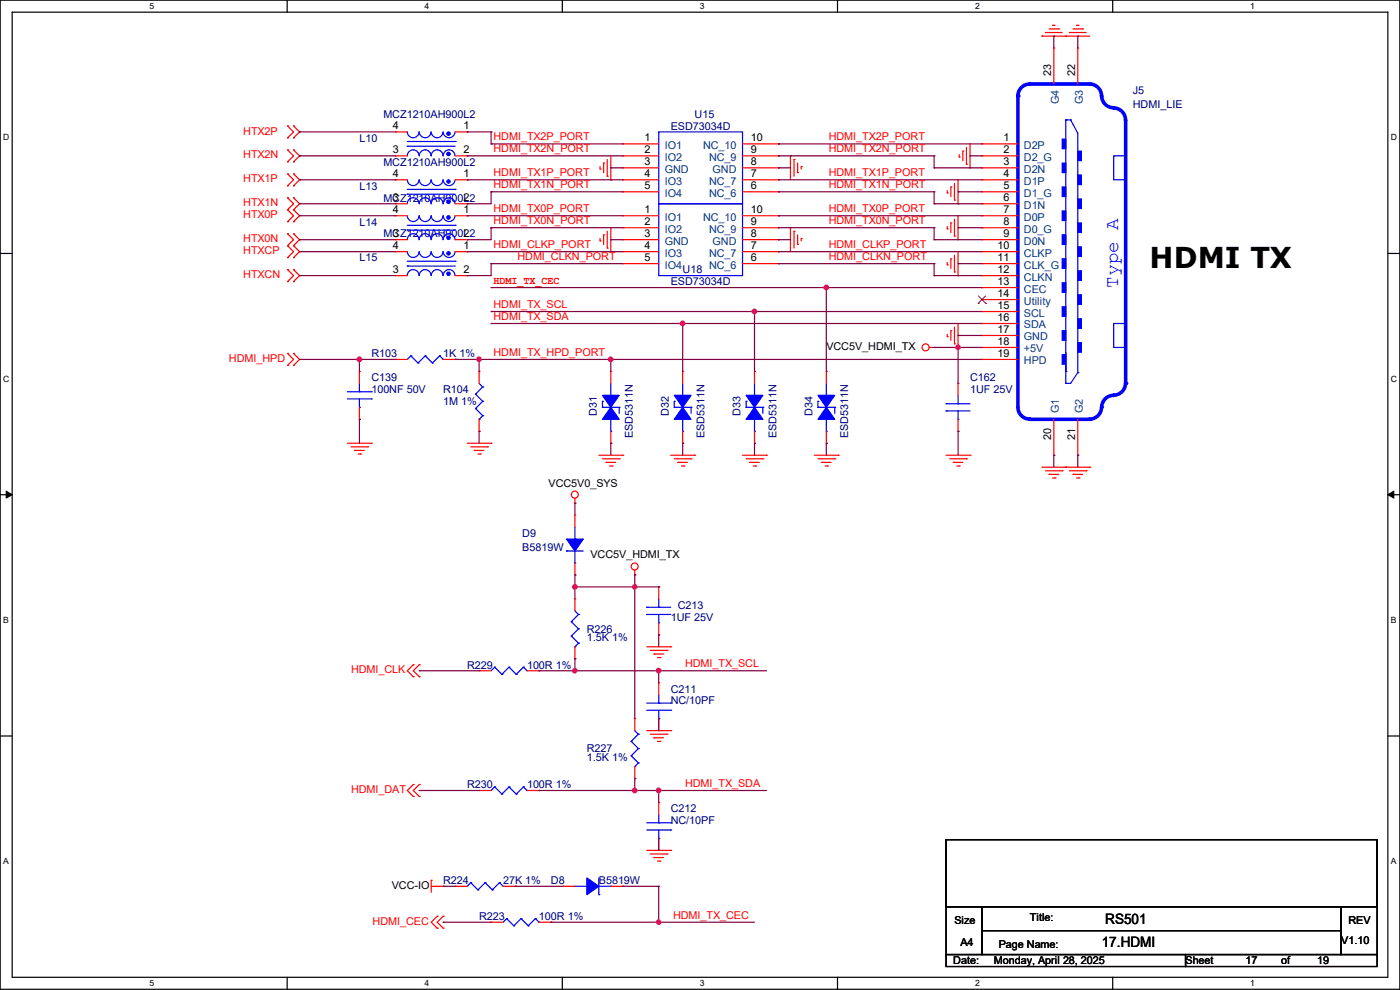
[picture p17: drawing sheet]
<svg xmlns="http://www.w3.org/2000/svg" width="297mm" height="210mm" viewBox="0 0 297 210" stroke-linecap="round" stroke-linejoin="round" font-family="sans-serif">
<defs><g id="words">
<text font-size="6.1" x="243.9" y="56.9">HDMI TX</text>
<text font-size="4.1" fill="#00f" x="237.2" y="61" transform="rotate(-90 237.2 61)">Type A</text>
<g font-size="3">
<text x="234.5" y="196.1">RS501</text>
<text x="233.7" y="200.9">17.HDMI</text>
</g>
<g font-size="2.3">
<text x="223" y="16" transform="rotate(-90 223 16)">23</text>
<text x="228.1" y="16" transform="rotate(-90 228.1 16)">22</text>
<text x="83.4" y="27.4">4</text>
<text x="98.3" y="27.4">1</text>
<text x="136.7" y="30">1</text>
<text x="159.3" y="30">10</text>
<text x="212.9" y="30">1</text>
<text x="83.4" y="32.5">3</text>
<text x="98.3" y="32.5">2</text>
<text x="136.7" y="32.5">2</text>
<text x="136.7" y="35.1">3</text>
<text x="159.3" y="32.5">9</text>
<text x="159.3" y="35.1">8</text>
<text x="212.9" y="32.5">2</text>
<text x="212.9" y="35.1">3</text>
<text x="83.4" y="37.6">4</text>
<text x="98.3" y="37.6">1</text>
<text x="136.7" y="37.6">4</text>
<text x="136.7" y="40.1">5</text>
<text x="159.3" y="37.6">7</text>
<text x="159.3" y="40.1">6</text>
<text x="212.9" y="37.6">4</text>
<text x="212.9" y="40.1">5</text>
<text x="83.4" y="45.2">4</text>
<text x="83.4" y="42.7">3</text>
<text x="98.3" y="45.2">1</text>
<text x="136.7" y="45.2">1</text>
<text x="136.7" y="47.8">2</text>
<text x="159.3" y="45.2">10</text>
<text x="159.3" y="47.8">9</text>
<text x="212.9" y="42.7">6</text>
<text x="212.9" y="45.2">7</text>
<text x="212.9" y="47.8">8</text>
<text x="83.4" y="52.8">4</text>
<text x="83.4" y="50.3">3</text>
<text x="98.3" y="52.8">1</text>
<text x="136.7" y="52.8">4</text>
<text x="136.7" y="50.3">3</text>
<text x="159.3" y="52.8">7</text>
<text x="159.3" y="50.3">8</text>
<text x="211.6" y="52.8">10</text>
<text x="212.9" y="50.3">9</text>
<text x="83.4" y="57.9">3</text>
<text x="98.3" y="57.9">2</text>
<text x="136.7" y="55.4">5</text>
<text x="159.3" y="55.4">6</text>
<text x="211.6" y="55.4">11</text>
<text x="211.6" y="57.9">12</text>
<text x="211.6" y="60.5">13</text>
<text x="211.6" y="63">14</text>
<text x="211.6" y="65.5">15</text>
<text x="211.6" y="68.1">16</text>
<text x="211.6" y="70.6">17</text>
<text x="175.3" y="74.3">VCC5V_HDMI_TX</text>
<text x="211.6" y="73.2">18</text>
<text x="211.6" y="75.7">19</text>
<text x="223" y="93.3" transform="rotate(-90 223 93.3)">20</text>
<text x="228.1" y="93.3" transform="rotate(-90 228.1 93.3)">21</text>
<text x="116.4" y="103.2">VCC5V0_SYS</text>
<text x="125.3" y="118.4">VCC5V_HDMI_TX</text>
<text x="83.1" y="188.6">VCC-IO</text>
<text x="202.5" y="195.9">Size</text>
<text x="218.5" y="195.4">Title:</text>
<text x="286" y="195.9">REV</text>
<text x="203.8" y="200.7">A4</text>
<text x="211.9" y="201">Page Name:</text>
<text x="284.5" y="200.2">V1.10</text>
<text x="202.2" y="204.6">Date:</text>
<text x="210.9" y="204.6">Monday, April 28, 2025</text>
<text x="251.5" y="204.6">Sheet</text>
<text x="264.2" y="204.6">17</text>
<text x="271.8" y="204.6">of</text>
<text x="279.4" y="204.6">19</text>
</g>
<g font-size="2.3" fill="#004080">
<text x="224.6" y="22.1" transform="rotate(-90 224.6 22.1)">G4</text>
<text x="229.7" y="22.1" transform="rotate(-90 229.7 22.1)">G3</text>
<text x="141" y="31.6">IO1</text>
<text x="141" y="34.1">IO2</text>
<text x="149.1" y="31.6">NC_10</text>
<text x="150.4" y="34.1">NC_9</text>
<text x="217.2" y="31.6">D2P</text>
<text x="217.2" y="34.1">D2_G</text>
<text x="141" y="39.2">IO3</text>
<text x="141" y="41.7">IO4</text>
<text x="141" y="36.7">GND</text>
<text x="150.4" y="39.2">NC_7</text>
<text x="150.4" y="41.7">NC_6</text>
<text x="151.2" y="36.7">GND</text>
<text x="217.2" y="36.7">D2N</text>
<text x="217.2" y="39.2">D1P</text>
<text x="217.2" y="41.7">D1_G</text>
<text x="141" y="46.8">IO1</text>
<text x="149.1" y="46.8">NC_10</text>
<text x="217.2" y="44.3">D1N</text>
<text x="217.2" y="46.8">D0P</text>
<text x="141" y="49.4">IO2</text>
<text x="141" y="51.9">GND</text>
<text x="150.4" y="49.4">NC_9</text>
<text x="151.2" y="51.9">GND</text>
<text x="217.2" y="49.4">D0_G</text>
<text x="217.2" y="51.9">D0N</text>
<text x="141" y="54.4">IO3</text>
<text x="141" y="57">IO4</text>
<text x="150.4" y="54.4">NC_7</text>
<text x="150.4" y="57">NC_6</text>
<text x="217.2" y="54.4">CLKP</text>
<text x="217.2" y="57">CLK_G</text>
<text x="217.2" y="59.5">CLKN</text>
<text x="217.2" y="62.1">CEC</text>
<text x="217.2" y="64.6">Utility</text>
<text x="217.2" y="67.1">SCL</text>
<text x="217.2" y="69.7">SDA</text>
<text x="217.2" y="72.2">GND</text>
<text x="217.2" y="74.8">+5V</text>
<text x="217.2" y="77.3">HPD</text>
<text x="224.6" y="87.7" transform="rotate(-90 224.6 87.7)">G1</text>
<text x="229.7" y="87.7" transform="rotate(-90 229.7 87.7)">G2</text>
</g>
<g font-size="2.3" fill="#000080">
<text x="240.3" y="19.9">J5</text>
<text x="240.3" y="22.9">HDMI_LIE</text>
<text x="81.3" y="25">MCZ1210AH900L2</text>
<text x="142.3" y="27.5">ESD73034D</text>
<text x="147.4" y="25">U15</text>
<text x="76.2" y="30.1">L10</text>
<text x="81.3" y="35.1">MCZ1210AH900L2</text>
<text x="76.2" y="40.2">L13</text>
<text x="76.2" y="47.8">L14</text>
<text x="81.3" y="42.8">MCZ1210AH90022</text>
<text x="98.3" y="42.8">L</text>
<text x="81.3" y="50.4">MCZ1210AH90022</text>
<text x="98.3" y="50.4">L</text>
<text x="76.2" y="55.5">L15</text>
<text x="144.8" y="58">U18</text>
<text x="142.3" y="60.5">ESD73034D</text>
<text x="78.8" y="75.8">R103</text>
<text x="94" y="75.8">1K 1%</text>
<text x="78.8" y="80.9">C139</text>
<text x="78.8" y="83.4">100NF 50V</text>
<text x="94" y="83.4">R104</text>
<text x="205.8" y="80.9">C162</text>
<text x="205.8" y="83.4">1UF 25V</text>
<text x="94" y="85.9">1M 1%</text>
<text x="126.6" y="88.2" transform="rotate(-90 126.6 88.2)">D31</text>
<text x="141.9" y="88.2" transform="rotate(-90 141.9 88.2)">D32</text>
<text x="157.1" y="88.2" transform="rotate(-90 157.1 88.2)">D33</text>
<text x="172.3" y="88.2" transform="rotate(-90 172.3 88.2)">D34</text>
<text x="134.2" y="93" transform="rotate(-90 134.2 93)">ESD5311N</text>
<text x="149.5" y="93" transform="rotate(-90 149.5 93)">ESD5311N</text>
<text x="164.7" y="93" transform="rotate(-90 164.7 93)">ESD5311N</text>
<text x="180" y="93" transform="rotate(-90 180 93)">ESD5311N</text>
<text x="110.8" y="113.9">D9</text>
<text x="110.8" y="116.9">B5819W</text>
<text x="142.3" y="131.7">1UF 25V</text>
<text x="143.8" y="129.1">C213</text>
<text x="124.5" y="134.2">R226</text>
<text x="124.5" y="136">1.5K 1%</text>
<text x="99.1" y="141.8">R229</text>
<text x="111.8" y="141.8">100R 1%</text>
<text x="142.3" y="146.9">C211</text>
<text x="142.3" y="149.4">NC/10PF</text>
<text x="124.5" y="159.6">R227</text>
<text x="124.5" y="161.4">1.5K 1%</text>
<text x="99.1" y="167.2">R230</text>
<text x="111.8" y="167.2">100R 1%</text>
<text x="142.3" y="172.3">C212</text>
<text x="142.3" y="174.8">NC/10PF</text>
<text x="94" y="187.5">R224</text>
<text x="106.7" y="187.5">27K 1%</text>
<text x="116.9" y="187.5">D8</text>
<text x="127" y="187.5">B5819W</text>
<text x="101.6" y="195.2">R223</text>
<text x="114.3" y="195.2">100R 1%</text>
</g>
<g font-size="2.3" fill="#f00">
<text x="51.6" y="28.5">HTX2P</text>
<text x="104.7" y="29.8">HDMI_TX2P_PORT</text>
<text x="175.8" y="29.8">HDMI_TX2P_PORT</text>
<text x="51.6" y="33.6">HTX2N</text>
<text x="104.7" y="32.3">HDMI_TX2N_PORT</text>
<text x="175.8" y="32.3">HDMI_TX2N_PORT</text>
<text x="51.6" y="38.7">HTX1P</text>
<text x="104.7" y="37.4">HDMI_TX1P_PORT</text>
<text x="104.7" y="40">HDMI_TX1N_PORT</text>
<text x="175.8" y="37.4">HDMI_TX1P_PORT</text>
<text x="175.8" y="40">HDMI_TX1N_PORT</text>
<text x="51.6" y="43.8">HTX1N</text>
<text x="51.6" y="46.3">HTX0P</text>
<text x="104.7" y="45">HDMI_TX0P_PORT</text>
<text x="104.7" y="47.6">HDMI_TX0N_PORT</text>
<text x="175.8" y="45">HDMI_TX0P_PORT</text>
<text x="175.8" y="47.6">HDMI_TX0N_PORT</text>
<text x="51.6" y="51.4">HTX0N</text>
<text x="51.6" y="53.9">HTXCP</text>
<text x="104.7" y="52.7">HDMI_CLKP_PORT</text>
<text x="175.8" y="52.7">HDMI_CLKP_PORT</text>
<text x="51.6" y="59">HTXCN</text>
<text x="109.8" y="55.2">HDMI_CLKN_PORT</text>
<text x="175.8" y="55.2">HDMI_CLKN_PORT</text>
<text x="104.7" y="60.3">HDMI_TX_CEC</text>
<text x="104.7" y="65.4">HDMI_TX_SCL</text>
<text x="104.7" y="67.9">HDMI_TX_SDA</text>
<text x="48.6" y="76.8">HDMI_HPD</text>
<text x="104.7" y="75.5">HDMI_TX_HPD_PORT</text>
<text x="74.5" y="142.8">HDMI_CLK</text>
<text x="145.3" y="141.6">HDMI_TX_SCL</text>
<text x="145.3" y="167">HDMI_TX_SDA</text>
<text x="74.5" y="168.2">HDMI_DAT</text>
<text x="79" y="196.2">HDMI_CEC</text>
<text x="142.8" y="194.9">HDMI_TX_CEC</text>
</g>
<g font-size="1.8">
<text x="31.7" y="1.9">5</text>
<text x="90.1" y="1.9">4</text>
<text x="148.5" y="1.9">3</text>
<text x="206.8" y="1.9">2</text>
<text x="265.2" y="1.9">1</text>
<text x=".7" y="29.8">D</text>
<text x="295.1" y="29.8">D</text>
<text x=".7" y="80.9">C</text>
<text x="295.1" y="80.9">C</text>
<text x=".7" y="132.1">B</text>
<text x="295.1" y="132.1">B</text>
<text x=".7" y="183.3">A</text>
<text x="295.1" y="183.3">A</text>
<text x="31.7" y="209.2">5</text>
<text x="90.1" y="209.2">4</text>
<text x="148.5" y="209.2">3</text>
<text x="206.8" y="209.2">2</text>
<text x="265.2" y="209.2">1</text>
</g>
</g></defs>
<g fill="none" stroke="#000" stroke-width=".25">
<path d="M0 0h297v209.8h-297zM2.6 2.6h291.8v204.7h-291.8zM60.9 0v2.6M119.3 0v2.6M177.7 0v2.6M236.1 0v2.6M0 53.8h2.6M294.4 53.8h2.6M0 104.9h2.6M294.4 104.9h2.6M0 156.1h2.6M294.4 156.1h2.6"/>
<path d="M200.7 178.1h91.4v14.2h-91.4zM200.7 192.3h7.6v10.2h-7.6zM208.3 192.3h76.2v5.1h-76.2zM208.3 197.4h76.2v5.1h-76.2zM284.5 192.3h7.6v10.2h-7.6zM60.9 207.3v2.5M119.3 207.3v2.5M177.7 207.3v2.5M200.7 202.5h50.8v2.5h-50.8zM236.1 207.3v2.5M251.5 202.5h40.6v2.5h-40.6z"/>
</g>
<path d="M1.3 104.2l1.3 .7-1.3 .8zM294.4 104.9l1.3-.7v1.5z" fill="#000"/>
<path d="M1.3 104.2l1.3 .7-1.3 .8zM294.4 104.9l1.3-.7v1.5z" fill="none" stroke="#000" stroke-width=".21"/>
<g fill="none" stroke="#f00" stroke-width=".25">
<path d="M221 7.7h.1M221 7.7h10.2M221.8 6.9h.1M221.8 6.9h3.5M222.5 6.1h2.1M223.3 5.4h.1M223.3 5.4h.5M224.6 6.1h.1M226.1 7.7h.1M226.9 6.9h.1M226.9 6.9h3.5M227.6 6.1h2.1"/>
<path d="M228.4 5.4h.1M228.4 5.4h.5M229.7 6.1h.1M61 26.7h.1M61 29.3h.1M61 31.8h.1M61 34.3h.1M61 36.9h.1M61 39.4h.1M61 26.7l1.3 1.3-1.3 1.3M61 31.8l1.3 1.3-1.3 1.2M61 36.9l1.3 1.2-1.3 1.3"/>
<path d="M62.3 29.3h.1M62.3 26.7h.1M62.3 34.3h.1M62.3 31.8h.1M62.3 39.4h.1M62.3 36.9h.1M62.3 26.7l1.2 1.3-1.2 1.3M62.3 31.8l1.2 1.3-1.2 1.2M62.3 36.9l1.2 1.2-1.2 1.3M127.3 35.9h.1M127.3 35.3v.6M128.1 34.6h.1"/>
<path d="M128.1 34.6v2M128.8 37.4h.1M128.8 33.8v3.6M129.6 38.1h.1M129.6 33.1v5M167.7 33.1h.1M167.7 33.1v5M168.4 33.8h.1M168.4 33.8v3.6M169.2 36.6h.1M169.2 34.6v2M170 35.3h.1"/>
<path d="M170 35.3v.6M201.7 39.7h.1M201.7 39.7v2M202.5 38.9v3.6M203.2 38.1v5.1M203.5 33.3h.1M203.5 32.8v.5M204.3 32h.1M204.3 32v2.1M205 34.8h.1M205 31.3v3.5M205.8 35.6h.1"/>
<path d="M205.8 30.5v5.1M61 42h.1M61 44.5h.1M61 47h.1M61 49.6h.1M61 52.1h.1M61 54.7h.1M61 57.2h.1M61 59.7h.1M61 42l1.3 1.2-1.3 1.3M61 44.5l1.3 1.3-1.3 1.2M61 49.6l1.3 1.2-1.3 1.3"/>
<path d="M61 52.1l1.3 1.3-1.3 1.3M61 57.2l1.3 1.3-1.3 1.2M62.3 44.5h.1M62.3 42h.1M62.3 47h.1M62.3 52.1h.1M62.3 49.6h.1M62.3 54.7h.1M62.3 59.7h.1M62.3 57.2h.1M62.3 42l1.2 1.2-1.2 1.3M62.3 44.5l1.2 1.3-1.2 1.2"/>
<path d="M62.3 49.6l1.2 1.2-1.2 1.3M62.3 52.1l1.2 1.3-1.2 1.3M62.3 57.2l1.2 1.3-1.2 1.2M127.3 51.1h.1M127.3 50.6v.5M128.1 49.8h.1M128.1 49.8v2.1M128.8 52.6h.1M128.8 49.1v3.5M129.6 53.4h.1M129.6 48.3v5.1M167.7 48.3h.1"/>
<path d="M167.7 48.3v5.1M168.4 49.1h.1M168.4 49.1v3.5M169.2 51.9h.1M169.2 49.8v2.1M170 50.6h.1M170 50.6v.5M201 40.9h.1M201 48.6h.1M201 56.2h.1M201 40.4v.5M201 48v.6"/>
<path d="M201 55.7v.5M201.7 47.3h.1M201.7 54.9h.1M201.7 47.3v2M201.7 54.9v2M202.5 42.5h.1M202.5 50.1h.1M202.5 57.7h.1M202.5 46.5v3.6M202.5 54.1v3.6M203.2 43.2h.1M203.2 50.8h.1"/>
<path d="M203.2 58.5h.1M203.2 45.8v5M203.2 53.4v5.1M61 77.5h.1M61 75h.1M61 75l1.3 1.2-1.3 1.3M62.3 75h.1M62.3 77.5h.1M62.3 75l1.2 1.2-1.2 1.3M197.1 73.7h1.1M198.2 73.7h.1M201 71.4h.1"/>
<path d="M201 70.9v.5M201.7 70.1h.1M201.7 70.1v2.1M202.5 72.9h.1M202.5 69.4v3.5M203.2 73.7h.1M203.2 68.6v5.1M73.7 94h5.1M74.5 94.8h3.5M75.2 95.5h.1M75.2 95.5h2.1M76 96.3h.5"/>
<path d="M76.5 96.3h.1M78 94.8h.1M78.8 94h.1M99.1 94h5.1M99.9 94.8h3.5M100.6 95.5h.1M100.6 95.5h2.1M101.4 96.3h.5M101.9 96.3h.1M103.4 94.8h.1M104.2 94h.1M127 96.6h5.1"/>
<path d="M127.8 97.3h3.6M128.6 98.1h.1M128.6 98.1h2M129.3 98.8h.5M129.8 98.8h.1M131.4 97.3h.1M132.1 96.6h.1M142.3 96.6h5.1M143 97.3h3.6M143.8 98.1h.1M143.8 98.1h2M144.6 98.8h.5"/>
<path d="M145.1 98.8h.1M146.6 97.3h.1M147.4 96.6h.1M157.5 96.6h5.1M158.3 97.3h3.5M159 98.1h.1M159 98.1h2.1M159.8 98.8h.5M160.3 98.8h.1M161.8 97.3h.1M162.6 96.6h.1M172.8 96.6h5"/>
<path d="M173.5 97.3h3.6M174.3 98.1h.1M174.3 98.1h2M175 98.8h.6M175.6 98.8h.1M177.1 97.3h.1M177.8 96.6h.1M200.7 96.6h5.1M201.5 97.3h3.5M202.2 98.1h.1M202.2 98.1h2.1M203 98.8h.5"/>
<path d="M203.5 98.8h.1M205 97.3h.1M205.8 96.6h.1M221 99.1h10.2M221.8 99.9h3.5M225.3 99.9h.1M226.1 99.1h.1M226.9 99.9h3.5M230.4 99.9h.1M231.2 99.1h.1M122 106.7h.1M122 105.7v1"/>
<path d="M222.5 100.6h.1M222.5 100.6h2.1M223.3 101.4h.5M223.8 101.4h.1M227.6 100.6h.1M227.6 100.6h2.1M228.4 101.4h.5M228.9 101.4h.1M134.7 122h.1M134.7 120.9v1.1M137.2 137.2h5.1M138 138h3.5"/>
<path d="M138.7 138.7h.1M138.7 138.7h2.1M139.5 139.5h.5M140 139.5h.1M141.5 138h.1M142.3 137.2h.1M87.7 143.6h.1M87.7 141h.1M87.7 141l-1.3 1.3 1.3 1.3M88.9 143.6h.1M88.9 141h.1M88.9 141l-1.2 1.3 1.2 1.3"/>
<path d="M137.2 155h5.1M138 155.7h3.5M138.7 156.5h.1M138.7 156.5h2.1M139.5 157.3h.5M140 157.3h.1M141.5 155.7h.1M142.3 155h.1M87.7 169h.1M87.7 166.4h.1M87.7 166.4l-1.3 1.3 1.3 1.3M88.9 169h.1"/>
<path d="M88.9 166.4h.1M88.9 166.4l-1.2 1.3 1.2 1.3M91.5 186.7h.1M91.5 188h2.5M91.5 186.7v2.6M92.8 194.4h.1M92.8 196.9h.1M92.8 194.4l-1.3 1.2 1.3 1.3M94 188h.1M94 194.4h.1M94 196.9h.1M94 194.4l-1.2 1.2 1.2 1.3"/>
<path d="M137.2 180.4h5.1M138 181.1h3.5M138.7 181.9h.1M138.7 181.9h2.1M139.5 182.7h.5M140 182.7h.1M141.5 181.1h.1M142.3 180.4h.1"/>
<circle cx="196.4" cy="73.7" r=".74"/>
<circle cx="121.9" cy="104.9" r=".74"/>
<circle cx="134.6" cy="120.2" r=".74"/>
</g>
<path d="M158.3 86.4h.1M158.3 85.1h.1M158.3 86.4h3.5M158.3 85.1v1.3M160.1 83.9h.1M160.1 91.5h.1M160.1 81.3v2.6M160.1 88.9v2.6M161.8 86.4h.1M161.8 86.4v1.3" fill="none" stroke="#00f" stroke-width=".25"/>
<path d="M158.3 83.9h3.5l-1.7 2.5z" fill-rule="evenodd" fill="#00f"/>
<path d="M158.3 83.9h3.5l-1.7 2.5z" fill="none" stroke="#00f" stroke-width=".25"/>
<path d="M160.1 86.4l1.7 2.5h-3.5z" fill-rule="evenodd" fill="#00f"/>
<g fill="none" stroke="#00f" stroke-width=".25">
<path d="M87.2 75.5h.1M87.2 75.5l-.8 .7M87.2 75.5l1.5 1.5M88.7 77h.1M90.2 75.5h.1M90.2 75.5l-1.5 1.5M90.2 75.5l1.5 1.5M91.7 77h.1M93.3 75.5h.1M93.3 75.5l-1.6 1.5M93.3 75.5l.7 .7M94 76.2h.1"/>
<path d="M127.8 86.4h.1M127.8 85.1h.1M127.8 86.4h3.6M127.8 85.1v1.3M129.6 83.9h.1M129.6 91.5h.1M129.6 81.3v2.6M129.6 88.9v2.6M131.4 86.4h.1M131.4 86.4v1.3M160.1 86.4l1.7 2.5h-3.5zM104.9 141.5h.1"/>
<path d="M104.9 141.5l-.7 .8M104.9 141.5l1.6 1.5M106.5 143h.1M108 141.5h.1M108 141.5l-1.5 1.5M108 141.5l1.5 1.5M109.5 143h.1M111 141.5h.1M111 141.5l-1.5 1.5M111 141.5l.8 .8M111.8 142.3h.1"/>
</g>
<path d="M83.9 76.2h.1M83.9 76.2h2.5M94 76.2h2.6M96.6 76.2h.1M160.1 78.8h.1M160.1 78.8v2.5M160.1 94h.1M160.1 91.5v2.5M101.6 142.3h.1M101.6 142.3h2.6M111.8 142.3h2.5M114.3 142.3h.1" fill="none" stroke="#f00" stroke-width=".25"/>
<path d="M127.8 83.9h3.6l-1.8 2.5z" fill-rule="evenodd" fill="#00f"/>
<path d="M127.8 83.9h3.6l-1.8 2.5z" fill="none" stroke="#00f" stroke-width=".25"/>
<path d="M129.6 86.4l1.8 2.5h-3.6z" fill-rule="evenodd" fill="#00f"/>
<g fill="none" stroke="#00f" stroke-width=".25">
<path d="M129.6 86.4l1.8 2.5h-3.6zM173.5 86.4h.1M173.5 85.1h.1M173.5 86.4h3.6M173.5 85.1v1.3M175.3 83.9h.1M175.3 91.5h.1M175.3 81.3v2.6M175.3 88.9v2.6M177.1 86.4h.1M177.1 86.4v1.3M121.2 131.9h.1"/>
<path d="M121.2 134.9h.1M121.2 131.9l1.5 1.5M121.2 134.9l1.5 1.5M122 137.2h.1M122 129.6l.7 .7M122.7 130.3h.1M122.7 133.4h.1M122.7 136.4h.1M122.7 130.3l-1.5 1.6M122.7 133.4l-1.5 1.5M122.7 136.4l-.7 .8M133.9 157.3h.1"/>
<path d="M133.9 157.3l1.5 1.5M134.7 155l.7 .7M135.4 155.7h.1M135.4 158.8h.1M135.4 155.7l-1.5 1.6M135.4 158.8l-1.5 1.5M133.9 160.3h.1M133.9 160.3l1.5 1.5M134.7 162.6h.1M135.4 161.8h.1M135.4 161.8l-.7 .8M99.9 187.2h.1"/>
<path d="M99.9 187.2l-.8 .8M99.9 187.2l1.5 1.6M101.4 188.8h.1M102.9 187.2h.1M102.9 187.2l-1.5 1.6M102.9 187.2l1.5 1.6M104.4 188.8h.1M106 187.2h.1M106 187.2l-1.6 1.6M106 187.2l.7 .8M106.7 188h.1M107.5 194.9h.1"/>
<path d="M107.5 194.9l-.8 .7M107.5 194.9l1.5 1.5M109 196.4h.1M110.5 194.9h.1M110.5 194.9l1.6 1.5M110.5 194.9l-1.5 1.5M112.1 196.4h.1M113.6 194.9h.1M113.6 194.9l.7 .7M113.6 194.9l-1.5 1.5M114.3 195.6h.1"/>
</g>
<g fill="none" stroke="#f00" stroke-width=".25">
<path d="M129.6 78.8h.1M129.6 78.8v2.5M129.6 94h.1M129.6 91.5v2.5M122 127h.1M122 139.7h.1M122 127v2.6M122 137.2v2.5M134.7 152.4h.1M134.7 152.4v2.6M134.7 165.1h.1M134.7 162.6v2.5"/>
<path d="M96.6 188h.1M96.6 188h2.5M104.2 195.6h.1M104.2 195.6h2.5M106.7 188h2.6M109.3 188h.1M114.3 195.6h2.6M116.9 195.6h.1"/>
</g>
<path d="M173.5 83.9h3.6l-1.8 2.5z" fill-rule="evenodd" fill="#00f"/>
<path d="M173.5 83.9h3.6l-1.8 2.5z" fill="none" stroke="#00f" stroke-width=".25"/>
<path d="M175.3 86.4l1.8 2.5h-3.6z" fill-rule="evenodd" fill="#00f"/>
<path d="M175.3 86.4l1.8 2.5h-3.6zM122 188h2.5M124.5 188h.1M127 189.8h.1M127 186.2v3.6M127 188h2.6M129.6 188h.1" fill="none" stroke="#00f" stroke-width=".25"/>
<path d="M175.3 78.8h.1M175.3 78.8v2.5M175.3 94h.1M175.3 91.5v2.5" fill="none" stroke="#f00" stroke-width=".25"/>
<path d="M124.5 186.2l2.5 1.8-2.5 1.8z" fill-rule="evenodd" fill="#00f"/>
<g fill="none" stroke="#00f" stroke-width=".25">
<path d="M120.2 116.9h.1M120.2 116.9h3.5M122 114.3h.1M122 119.4h.1M122 111.8v2.5M122 116.9v2.5M137.2 150.7h5.1M137.2 149.1h5.1M139.7 152.4h.1M139.7 149.1h.1M139.7 147.4v1.7M139.7 150.7v1.7"/>
<path d="M142.3 150.7h.1M142.3 149.1h.1M124.5 186.2l2.5 1.8-2.5 1.8z"/>
</g>
<path d="M139.7 144.8h.1M139.7 155h.1M139.7 144.8v2.6M139.7 152.4v2.6M119.4 188h.1M119.4 188h2.6M129.6 188h2.5M132.1 188h.1" fill="none" stroke="#f00" stroke-width=".25"/>
<path d="M120.2 114.3h3.5l-1.7 2.6z" fill-rule="evenodd" fill="#00f"/>
<g fill="none" stroke="#00f" stroke-width=".25">
<path d="M86.4 33.1a1.25 1.25 0 0 1 1.3-1.3 1.25 1.25 0 0 1 1.2 1.3M86.4 28a1.25 1.25 0 0 0 1.3 1.2 1.25 1.25 0 0 0 1.2-1.2M86.4 31h.1M86.4 31h10.2M86.4 30h10.2M88.9 33.1a1.25 1.25 0 0 1 1.3-1.3 1.25 1.25 0 0 1 1.2 1.3M88.9 28a1.25 1.25 0 0 0 1.3 1.2 1.25 1.25 0 0 0 1.2-1.2M91.5 33.1a1.25 1.25 0 0 1 1.2-1.3 1.25 1.25 0 0 1 1.3 1.3M91.5 28a1.25 1.25 0 0 0 1.2 1.2 1.25 1.25 0 0 0 1.3-1.2M94 33.1a1.25 1.25 0 0 1 1.3-1.3 1.25 1.25 0 0 1 1.2 1.3M94 28a1.25 1.25 0 0 0 1.3 1.2 1.25 1.25 0 0 0 1.2-1.2M96.6 30h.1"/>
<path d="M120.2 114.3h3.5l-1.7 2.6z"/>
</g>
<path d="M122 109.3h.1M122 109.3v2.5M122 119.4v2.6M122 122h.1" fill="none" stroke="#f00" stroke-width=".25"/>
<circle cx="95.1" cy="28.3" r=".36" fill="#00f"/>
<circle cx="95.1" cy="28.3" r=".36" fill="none" stroke="#00f" stroke-width=".25"/>
<circle cx="95.1" cy="32.7" r=".36" fill="#00f"/>
<g fill="none" stroke="#00f" stroke-width=".25">
<path d="M86.4 58.5a1.25 1.25 0 0 1 1.3-1.3 1.25 1.25 0 0 1 1.2 1.3M86.4 53.4a1.25 1.25 0 0 0 1.3 1.2 1.25 1.25 0 0 0 1.2-1.2M86.4 56.4h.1M86.4 56.4h10.2M86.4 55.4h10.2M88.9 58.5a1.25 1.25 0 0 1 1.3-1.3 1.25 1.25 0 0 1 1.2 1.3M88.9 53.4a1.25 1.25 0 0 0 1.3 1.2 1.25 1.25 0 0 0 1.2-1.2M91.5 58.5a1.25 1.25 0 0 1 1.2-1.3 1.25 1.25 0 0 1 1.3 1.3M91.5 53.4a1.25 1.25 0 0 0 1.2 1.2 1.25 1.25 0 0 0 1.3-1.2M94 58.5a1.25 1.25 0 0 1 1.3-1.3 1.25 1.25 0 0 1 1.2 1.3M94 53.4a1.25 1.25 0 0 0 1.3 1.2 1.25 1.25 0 0 0 1.2-1.2M96.6 55.4h.1"/>
<path d="M73.7 84.6h5.1M73.7 83.1h5.1M76.2 86.4h.1M76.2 83.1h.1M76.2 81.3v1.8M76.2 84.6v1.8M78.8 84.6h.1M78.8 83.1h.1"/>
<circle cx="95.1" cy="32.7" r=".36"/>
</g>
<path d="M83.9 28h.1M83.9 33.1h.1M83.9 28h2.5M83.9 33.1h2.5M96.6 28h2.5M96.6 33.1h2.5M99.1 28h.1M99.1 33.1h.1M76.2 78.8h.1M76.2 78.8v2.5M76.2 88.9h.1M76.2 86.4v2.5" fill="none" stroke="#f00" stroke-width=".25"/>
<circle cx="95.1" cy="53.7" r=".36" fill="#00f"/>
<circle cx="95.1" cy="53.7" r=".36" fill="none" stroke="#00f" stroke-width=".25"/>
<circle cx="95.1" cy="58.1" r=".36" fill="#00f"/>
<g fill="none" stroke="#00f" stroke-width=".25">
<path d="M86.4 50.8a1.25 1.25 0 0 1 1.3-1.2 1.25 1.25 0 0 1 1.2 1.2M86.4 45.8a1.25 1.25 0 0 0 1.3 1.2 1.25 1.25 0 0 0 1.2-1.2M86.4 48.8h.1M86.4 48.8h10.2M86.4 47.8h10.2M88.9 50.8a1.25 1.25 0 0 1 1.3-1.2 1.25 1.25 0 0 1 1.2 1.2M88.9 45.8a1.25 1.25 0 0 0 1.3 1.2 1.25 1.25 0 0 0 1.2-1.2M91.5 50.8a1.25 1.25 0 0 1 1.2-1.2 1.25 1.25 0 0 1 1.3 1.2M91.5 45.8a1.25 1.25 0 0 0 1.2 1.2 1.25 1.25 0 0 0 1.3-1.2M94 50.8a1.25 1.25 0 0 1 1.3-1.2 1.25 1.25 0 0 1 1.2 1.2M94 45.8a1.25 1.25 0 0 0 1.3 1.2 1.25 1.25 0 0 0 1.2-1.2M96.6 47.8h.1"/>
<path d="M137.2 130.3h.1M137.2 128.8h.1M137.2 130.3h5.1M137.2 128.8h5.1M139.7 132.1h.1M139.7 128.8h.1M139.7 127v1.8M139.7 130.3v1.8"/>
<circle cx="95.1" cy="58.1" r=".36"/>
</g>
<path d="M83.9 53.4h.1M83.9 58.5h.1M83.9 53.4h2.5M83.9 58.5h2.5M96.6 53.4h2.5M96.6 58.5h2.5M99.1 53.4h.1M99.1 58.5h.1M139.7 124.5h.1M139.7 134.7h.1M139.7 124.5v2.5M139.7 132.1v2.6" fill="none" stroke="#f00" stroke-width=".25"/>
<circle cx="95.1" cy="46.1" r=".36" fill="#00f"/>
<circle cx="95.1" cy="46.1" r=".36" fill="none" stroke="#00f" stroke-width=".25"/>
<circle cx="95.1" cy="50.4" r=".36" fill="#00f"/>
<g fill="none" stroke="#00f" stroke-width=".25">
<path d="M143 86.4h.1M143 85.1h.1M143 86.4h3.6M143 85.1v1.3M144.8 83.9h.1M144.8 91.5h.1M144.8 81.3v2.6M144.8 88.9v2.6M146.6 86.4h.1M146.6 86.4v1.3"/>
<circle cx="95.1" cy="50.4" r=".36"/>
</g>
<path d="M83.9 45.8h.1M83.9 50.8h.1M83.9 45.8h2.5M83.9 50.8h2.5M96.6 45.8h2.5M96.6 50.8h2.5M99.1 45.8h.1M99.1 50.8h.1" fill="none" stroke="#f00" stroke-width=".25"/>
<path d="M143 83.9h3.6l-1.8 2.5z" fill-rule="evenodd" fill="#00f"/>
<path d="M143 83.9h3.6l-1.8 2.5z" fill="none" stroke="#00f" stroke-width=".25"/>
<path d="M144.8 86.4l1.8 2.5h-3.6z" fill-rule="evenodd" fill="#00f"/>
<g fill="none" stroke="#00f" stroke-width=".25">
<path d="M86.4 38.1a1.25 1.25 0 0 0 1.3 1.3 1.25 1.25 0 0 0 1.2-1.3M88.9 38.1a1.25 1.25 0 0 0 1.3 1.3 1.25 1.25 0 0 0 1.2-1.3M91.5 38.1a1.25 1.25 0 0 0 1.2 1.3 1.25 1.25 0 0 0 1.3-1.3M94 38.1a1.25 1.25 0 0 0 1.3 1.3 1.25 1.25 0 0 0 1.2-1.3M86.4 43.2a1.25 1.25 0 0 1 1.3-1.2 1.25 1.25 0 0 1 1.2 1.2M86.4 41.2h.1M86.4 41.2h10.2M86.4 40.2h10.2M88.9 43.2a1.25 1.25 0 0 1 1.3-1.2 1.25 1.25 0 0 1 1.2 1.2M91.5 43.2a1.25 1.25 0 0 1 1.2-1.2 1.25 1.25 0 0 1 1.3 1.2M94 43.2a1.25 1.25 0 0 1 1.3-1.2 1.25 1.25 0 0 1 1.2 1.2M96.6 40.2h.1"/>
<path d="M139.7 43.2h17.8v15.3h-17.8zM144.8 86.4l1.8 2.5h-3.6z"/>
</g>
<g fill="none" stroke="#f00" stroke-width=".25">
<path d="M132.1 45.8h.1M132.1 48.3h.1M132.1 53.4h.1M132.1 55.9h.1M132.1 50.8h.1M132.1 45.8h7.6M132.1 48.3h7.6M132.1 53.4h7.6M132.1 55.9h7.6M132.1 50.8h7.6M157.5 45.8h7.6M157.5 48.3h7.6"/>
<path d="M157.5 53.4h7.6M157.5 55.9h7.6M157.5 50.8h7.6M165.1 45.8h.1M165.1 48.3h.1M165.1 53.4h.1M165.1 55.9h.1M165.1 50.8h.1M144.8 78.8h.1M144.8 78.8v2.5M144.8 94h.1M144.8 91.5v2.5"/>
</g>
<circle cx="95.1" cy="38.5" r=".36" fill="#00f"/>
<circle cx="95.1" cy="38.5" r=".36" fill="none" stroke="#00f" stroke-width=".25"/>
<circle cx="95.1" cy="42.8" r=".36" fill="#00f"/>
<g fill="none" stroke="#00f" stroke-width=".25">
<path d="M236.3 33.1h2.5v5h-2.5zM226.1 78.8h.1M226.1 74.7v4.1M236.3 68.6h2.5v5.1h-2.5zM100.9 83.6h.1M100.9 86.7h.1M100.9 83.6l1.5 1.5M100.9 86.7l1.5 1.5M101.6 88.9h.1M101.6 81.3l.8 .8M102.4 82.1h.1M102.4 85.1h.1"/>
<path d="M102.4 88.2h.1M102.4 82.1l-1.5 1.5M102.4 85.1l-1.5 1.6M102.4 88.2l-.8 .7M104.9 166.9h.1M104.9 166.9l-.7 .8M104.9 166.9l1.6 1.5M106.5 168.4h.1M108 166.9h.1M108 166.9l-1.5 1.5M108 166.9l1.5 1.5M109.5 168.4h.1"/>
<path d="M111 166.9h.1M111 166.9l-1.5 1.5M111 166.9l.8 .8M111.8 167.7h.1"/>
<circle cx="95.1" cy="42.8" r=".36"/>
</g>
<g fill="none" stroke="#f00" stroke-width=".25">
<path d="M83.9 38.1h.1M83.9 38.1h2.5M96.6 38.1h2.5M99.1 38.1h.1M83.9 43.2h.1M83.9 43.2h2.5M96.6 43.2h2.5M99.1 43.2h.1M101.6 78.8h.1M101.6 78.8v2.5M101.6 91.5h.1M101.6 88.9v2.6"/>
<path d="M101.6 167.7h.1M101.6 167.7h2.6M111.8 167.7h2.5M114.3 167.7h.1"/>
</g>
<path d="M225.3 75.2h.8v2.1h-.8z" fill-rule="evenodd" fill="#00f"/>
<path d="M225.3 75.2h.8v2.1h-.8z" fill="none" stroke="#00f" stroke-width=".25"/>
<path d="M228.6 72.7h.8v2h-.8z" fill-rule="evenodd" fill="#00f"/>
<path d="M228.6 72.7h.8v2h-.8z" fill="none" stroke="#00f" stroke-width=".25"/>
<path d="M225.3 70.1h.8v2.1h-.8z" fill-rule="evenodd" fill="#00f"/>
<path d="M225.3 70.1h.8v2.1h-.8z" fill="none" stroke="#00f" stroke-width=".25"/>
<path d="M228.6 67.6h.8v2h-.8z" fill-rule="evenodd" fill="#00f"/>
<path d="M228.6 67.6h.8v2h-.8z" fill="none" stroke="#00f" stroke-width=".25"/>
<path d="M225.3 65.1h.8v2h-.8z" fill-rule="evenodd" fill="#00f"/>
<path d="M225.3 65.1h.8v2h-.8z" fill="none" stroke="#00f" stroke-width=".25"/>
<path d="M228.6 62.5h.8v2.1h-.8z" fill-rule="evenodd" fill="#00f"/>
<path d="M228.6 62.5h.8v2.1h-.8z" fill="none" stroke="#00f" stroke-width=".25"/>
<path d="M225.3 60h.8v2h-.8z" fill-rule="evenodd" fill="#00f"/>
<path d="M225.3 60h.8v2h-.8z" fill="none" stroke="#00f" stroke-width=".25"/>
<path d="M228.6 57.4h.8v2.1h-.8z" fill-rule="evenodd" fill="#00f"/>
<path d="M228.6 57.4h.8v2.1h-.8z" fill="none" stroke="#00f" stroke-width=".25"/>
<path d="M225.3 54.9h.8v2h-.8z" fill-rule="evenodd" fill="#00f"/>
<path d="M225.3 54.9h.8v2h-.8z" fill="none" stroke="#00f" stroke-width=".25"/>
<path d="M228.6 52.4h.8v2h-.8z" fill-rule="evenodd" fill="#00f"/>
<path d="M228.6 52.4h.8v2h-.8z" fill="none" stroke="#00f" stroke-width=".25"/>
<path d="M225.3 49.8h.8v2.1h-.8z" fill-rule="evenodd" fill="#00f"/>
<path d="M225.3 49.8h.8v2.1h-.8z" fill="none" stroke="#00f" stroke-width=".25"/>
<path d="M228.6 47.3h.8v2h-.8z" fill-rule="evenodd" fill="#00f"/>
<path d="M228.6 47.3h.8v2h-.8z" fill="none" stroke="#00f" stroke-width=".25"/>
<path d="M225.3 44.7h.8v2.1h-.8z" fill-rule="evenodd" fill="#00f"/>
<path d="M225.3 44.7h.8v2.1h-.8z" fill="none" stroke="#00f" stroke-width=".25"/>
<path d="M228.6 42.2h.8v2h-.8z" fill-rule="evenodd" fill="#00f"/>
<path d="M228.6 42.2h.8v2h-.8z" fill="none" stroke="#00f" stroke-width=".25"/>
<path d="M225.3 39.7h.8v2h-.8z" fill-rule="evenodd" fill="#00f"/>
<path d="M225.3 39.7h.8v2h-.8z" fill="none" stroke="#00f" stroke-width=".25"/>
<path d="M228.6 37.1h.8v2.1h-.8z" fill-rule="evenodd" fill="#00f"/>
<path d="M228.6 37.1h.8v2.1h-.8z" fill="none" stroke="#00f" stroke-width=".25"/>
<path d="M225.3 34.6h.8v2h-.8z" fill-rule="evenodd" fill="#00f"/>
<path d="M225.3 34.6h.8v2h-.8z" fill="none" stroke="#00f" stroke-width=".25"/>
<path d="M228.6 32h.8v2.1h-.8z" fill-rule="evenodd" fill="#00f"/>
<path d="M228.6 32h.8v2.1h-.8z" fill="none" stroke="#00f" stroke-width=".25"/>
<path d="M225.3 29.5h.8v2h-.8z" fill-rule="evenodd" fill="#00f"/>
<path d="M225.3 29.5h.8v2h-.8z" fill="none" stroke="#00f" stroke-width=".25"/>
<path d="M215.9 20.4v66" fill="none" stroke="#00f" stroke-width=".76"/>
<circle cx="215.9" cy="20.4" r=".38" fill="#00f"/>
<path d="M218.5 17.8h12.7" fill="none" stroke="#00f" stroke-width=".76"/>
<circle cx="231.2" cy="17.8" r=".38" fill="#00f"/>
<path d="M218.5 88.9h12.7" fill="none" stroke="#00f" stroke-width=".76"/>
<circle cx="231.2" cy="88.9" r=".38" fill="#00f"/>
<path d="M238.8 25.4v55.9" fill="none" stroke="#00f" stroke-width=".76"/>
<circle cx="238.8" cy="81.3" r=".38" fill="#00f"/>
<g fill="none" stroke="#00f" stroke-width=".25">
<path d="M139.7 28h17.8v15.2h-17.8zM226.1 25.4h.1M226.1 25.4v55.9M226.1 25.4h1M227.1 25.4h.1M227.1 25.4l1.5 2.8v50.8M228.6 79h.1M228.6 79l-1.5 2.3h-1M200.7 87.2h.1M200.7 85.6h.1M200.7 87.2h5.1M200.7 85.6h5.1"/>
<path d="M203.2 88.9h.1M203.2 85.6h.1M203.2 83.9v1.7M203.2 87.2v1.7M226.1 81.3h.1M137.2 176.1h5.1M137.2 174.5h5.1M139.7 177.8h.1M139.7 174.5h.1M139.7 172.8v1.7M139.7 176.1v1.7M142.3 176.1h.1"/>
<path d="M142.3 174.5h.1"/>
</g>
<path d="M218.5 17.8a2.52 2.52 0 0 0-2.6 2.6M231.2 17.8a2.52 2.52 0 0 1 2.5 2.6M233.7 20.4a2.52 2.52 0 0 0 2.6 2.5M236.3 22.9a2.52 2.52 0 0 1 2.5 2.6v-.1M215.9 86.4a2.52 2.52 0 0 0 2.6 2.5M233.7 86.4a2.52 2.52 0 0 1-2.5 2.5M236.3 83.9a2.52 2.52 0 0 0-2.6 2.5M238.8 81.3a2.52 2.52 0 0 1-2.5 2.5" fill="none" stroke="#00f" stroke-width=".76"/>
<g fill="none" stroke="#f00" stroke-width=".25">
<path d="M223.6 10.2h.1M223.6 10.2v7.6M228.6 10.2h.1M228.6 10.2v7.6M132.1 30.5h.1M132.1 33.1h.1M132.1 38.1h.1M132.1 35.6h.1M132.1 30.5h7.6M132.1 33.1h7.6M132.1 35.6h7.6M132.1 38.1h7.6"/>
<path d="M157.5 30.5h7.6M157.5 33.1h7.6M157.5 35.6h7.6M157.5 38.1h7.6M165.1 30.5h.1M165.1 33.1h.1M165.1 38.1h.1M165.1 35.6h.1M208.3 30.5h.1M208.3 33.1h.1M208.3 35.6h.1M208.3 38.1h.1"/>
<path d="M208.3 30.5h7.6M208.3 33.1h7.6M208.3 35.6h7.6M208.3 38.1h7.6M132.1 40.7h.1M132.1 40.7h7.6M157.5 40.7h7.6M165.1 40.7h.1M208.3 40.7h.1M208.3 43.2h.1M208.3 45.8h.1M208.3 48.3h.1"/>
<path d="M208.3 50.8h.1M208.3 53.4h.1M208.3 55.9h.1M208.3 58.5h.1M208.3 40.7h7.6M208.3 43.2h7.6M208.3 45.8h7.6M208.3 48.3h7.6M208.3 50.8h7.6M208.3 53.4h7.6M208.3 55.9h7.6M208.3 58.5h7.6"/>
<path d="M208.3 61h.1M208.3 63.5h.1M208.3 66.1h.1M208.3 68.6h.1M208.3 71.2h.1M208.3 73.7h.1M208.3 76.2h.1M208.3 61h7.6M208.3 63.5h7.6M208.3 66.1h7.6M208.3 68.6h7.6M208.3 71.2h7.6"/>
<path d="M208.3 73.7h7.6M208.3 76.2h7.6M203.2 81.3h.1M203.2 91.5h.1M203.2 81.3v2.6M203.2 88.9v2.6M223.6 96.6h.1M223.6 88.9v7.7M228.6 96.6h.1M228.6 88.9v7.7M139.7 170.2h.1M139.7 170.2v2.6"/>
<path d="M139.7 177.8v2.6M139.7 180.4h.1"/>
</g>
<path d="M207.5 64.3h.1M207.6 62.8l1.5 1.5M209.1 62.8l-1.6 1.5M209.1 64.3h.1" fill="none" stroke="#804000" stroke-width=".21"/>
<g fill="none" stroke="#800040" stroke-width=".25">
<path d="M223.6 7.7h.1M223.6 7.7v2.5M228.6 7.7h.1M228.6 7.7v2.5M99.1 33.1h.1M99.1 38.1h.1M99.1 33.1h33M99.1 38.1h33M104.2 30.5h.1M104.2 30.5h27.9M129.6 35.6h.1M129.6 35.6h2.5"/>
<path d="M165.1 30.5h.1M165.1 33.1h.1M165.1 35.6h.1M165.1 38.1h.1M165.1 30.5h43.2M165.1 33.1h33.1M165.1 35.6h2.6M165.1 38.1h43.2M198.2 33.1h.1M198.2 35.6h.1M198.2 33.1v2.5M198.2 35.6h10.1"/>
<path d="M205.8 33.1h.1M205.8 33.1h2.5M99.1 45.8h.1M99.1 53.4h.1M99.1 45.8h33M99.1 53.4h33M104.2 40.7h.1M104.2 48.3h.1M104.2 55.9h.1M104.2 40.7h27.9M104.2 48.3h27.9M104.2 55.9h27.9"/>
<path d="M129.6 50.8h.1M129.6 50.8h2.5M165.1 40.7h.1M165.1 45.8h.1M165.1 48.3h.1M165.1 50.8h.1M165.1 53.4h.1M165.1 55.9h.1M165.1 40.7h33.1M165.1 45.8h43.2M165.1 48.3h33.1M165.1 50.8h2.6"/>
<path d="M165.1 53.4h43.2M165.1 55.9h33.1M198.2 40.7h.1M198.2 43.2h.1M198.2 48.3h.1M198.2 50.8h.1M198.2 55.9h.1M198.2 58.5h.1M198.2 40.7v2.5M198.2 48.3v2.5M198.2 55.9v2.6M198.2 43.2h10.1"/>
<path d="M198.2 50.8h10.1M198.2 58.5h10.1M203.2 40.7h.1M203.2 48.3h.1M203.2 55.9h.1M203.2 40.7h5.1M203.2 48.3h5.1M203.2 55.9h5.1M104.2 61h.1M104.2 61h71.1"/>
</g>
<circle cx="175.3" cy="61" r=".49" fill="#f0f"/>
<circle cx="175.3" cy="61" r=".49" fill="none" stroke="#f0f" stroke-width=".25"/>
<path d="M104.2 66.1h.1M104.2 66.1h55.9M175.3 61h.1M175.3 61v17.8M175.3 61h33" fill="none" stroke="#800040" stroke-width=".25"/>
<circle cx="160" cy="66.1" r=".49" fill="#f0f"/>
<circle cx="160" cy="66.1" r=".49" fill="none" stroke="#f0f" stroke-width=".25"/>
<path d="M104.2 68.6h.1M104.2 68.6h104.1M144.8 68.6h.1M160.1 66.1h.1M160.1 66.1h48.2M160.1 66.1v12.7" fill="none" stroke="#800040" stroke-width=".25"/>
<circle cx="144.8" cy="68.6" r=".49" fill="#f0f"/>
<circle cx="144.8" cy="68.6" r=".49" fill="none" stroke="#f0f" stroke-width=".25"/>
<path d="M144.8 68.6h.1M144.8 68.6v10.2M198.2 73.7h.1M198.2 73.7h10.1M203.2 71.2h.1M203.2 73.7h.1M203.2 71.2h5.1M203.2 73.7v7.6" fill="none" stroke="#800040" stroke-width=".25"/>
<circle cx="203.2" cy="73.7" r=".49" fill="#f0f"/>
<circle cx="203.2" cy="73.7" r=".49" fill="none" stroke="#f0f" stroke-width=".25"/>
<path d="M63.5 76.2h12.7M76.2 76.2h.1M96.6 76.2h.1M96.6 76.2h33M101.6 76.2h.1M101.6 76.2v2.6" fill="none" stroke="#800040" stroke-width=".25"/>
<circle cx="101.6" cy="76.2" r=".49" fill="#f0f"/>
<circle cx="101.6" cy="76.2" r=".49" fill="none" stroke="#f0f" stroke-width=".25"/>
<path d="M129.6 76.2h.1M129.6 76.2v2.6M129.6 76.2h78.7" fill="none" stroke="#800040" stroke-width=".25"/>
<circle cx="129.6" cy="76.2" r=".49" fill="#f0f"/>
<circle cx="129.6" cy="76.2" r=".49" fill="none" stroke="#f0f" stroke-width=".25"/>
<g fill="none" stroke="#800040" stroke-width=".25">
<path d="M63.5 28h.1M63.5 33.1h.1M63.5 38.1h.1M63.5 28h20.4M63.5 33.1h20.4M63.5 38.1h20.4M99.1 28h.1M99.1 28h5.1M104.2 28h.1M104.2 28v2.5M63.5 43.2h.1M63.5 45.8h.1"/>
<path d="M63.5 50.8h.1M63.5 53.4h.1M63.5 58.5h.1M63.5 58.5h20.4M63.5 50.8h20.4M63.5 43.2h20.4M63.5 45.8h20.4M63.5 53.4h20.4M99.1 58.5h.1M99.1 50.8h.1M99.1 43.2h.1M104.2 55.9h.1"/>
<path d="M104.2 48.3h.1M104.2 40.7h.1M104.2 40.7v2.5h-5.1M104.2 48.3v2.5h-5.1M104.2 55.9v2.6h-5.1M101.6 91.5h.1M101.6 91.5v2.5M129.6 94h.1M129.6 94v2.6M144.8 94h.1M144.8 94v2.6M160.1 94h.1"/>
<path d="M160.1 94v2.6M175.3 94h.1M175.3 94v2.6M223.6 96.6h.1M223.6 96.6v2.5M228.6 96.6h.1M228.6 96.6v2.5M94 195.6h.1M94 195.6h10.2M116.9 195.6h.1M116.9 195.6h43.2M132.1 188h.1"/>
<path d="M132.1 188h7.6M139.7 188h.1M139.7 195.6h.1M139.7 188v7.6"/>
</g>
<circle cx="139.7" cy="195.6" r=".49" fill="#f0f"/>
<circle cx="139.7" cy="195.6" r=".49" fill="none" stroke="#f0f" stroke-width=".25"/>
<path d="M122 122h.1M122 124.5h.1M122 122v5M94 188h.1M94 188h2.6M109.3 188h.1M109.3 188h10.1" fill="none" stroke="#800040" stroke-width=".25"/>
<circle cx="121.9" cy="124.5" r=".49" fill="#f0f"/>
<circle cx="121.9" cy="124.5" r=".49" fill="none" stroke="#f0f" stroke-width=".25"/>
<path d="M122 124.5h.1M122 124.5h12.7M134.7 124.5h.1M134.7 124.5v27.9" fill="none" stroke="#800040" stroke-width=".25"/>
<circle cx="134.6" cy="124.5" r=".49" fill="#f0f"/>
<circle cx="134.6" cy="124.5" r=".49" fill="none" stroke="#f0f" stroke-width=".25"/>
<path d="M122 139.7h.1M122 139.7v2.6M88.9 142.3h.1M88.9 142.3h12.7M122 142.3h.1M122 142.3h17.7" fill="none" stroke="#800040" stroke-width=".25"/>
<circle cx="121.9" cy="142.3" r=".49" fill="#f0f"/>
<circle cx="121.9" cy="142.3" r=".49" fill="none" stroke="#f0f" stroke-width=".25"/>
<path d="M139.7 142.3h.1M139.7 142.3v2.5M139.7 142.3h22.9M88.9 167.7h.1M88.9 167.7h12.7M134.7 165.1h.1M134.7 165.1v2.6" fill="none" stroke="#800040" stroke-width=".25"/>
<circle cx="139.7" cy="142.3" r=".49" fill="#f0f"/>
<circle cx="139.7" cy="142.3" r=".49" fill="none" stroke="#f0f" stroke-width=".25"/>
<path d="M139.7 152.4h.1M139.7 152.4v2.6M139.7 167.7h.1M139.7 167.7v2.5M139.7 167.7h22.9" fill="none" stroke="#800040" stroke-width=".25"/>
<circle cx="139.7" cy="167.7" r=".49" fill="#f0f"/>
<circle cx="139.7" cy="167.7" r=".49" fill="none" stroke="#f0f" stroke-width=".25"/>
<g fill="none" stroke="#800040" stroke-width=".25">
<path d="M122 106.7h.1M122 106.7v2.6M134.7 122h.1M134.7 122v2.5M139.7 134.7h.1M139.7 134.7v2.5M114.3 142.3h.1M114.3 142.3h7.7M114.3 167.7h.1M114.3 167.7h25.4M134.7 167.7h.1M139.7 177.8h.1"/>
<path d="M139.7 177.8v2.6"/>
</g>
<circle cx="134.6" cy="167.7" r=".49" fill="#f0f"/>
<circle cx="134.6" cy="167.7" r=".49" fill="none" stroke="#f0f" stroke-width=".25"/>
<path d="M76.2 76.2h.1M76.2 76.2v2.6M76.2 76.2h7.7" fill="none" stroke="#800040" stroke-width=".25"/>
<circle cx="76.2" cy="76.2" r=".49" fill="#f0f"/>
<circle cx="76.2" cy="76.2" r=".49" fill="none" stroke="#f0f" stroke-width=".25"/>
<path d="M76.2 88.9h.1M76.2 88.9v5.1M203.2 91.5h.1M203.2 91.5v5.1M134.7 124.5h5M139.7 124.5h.1" fill="none" stroke="#800040" stroke-width=".25"/>
<circle cx="175.3" cy="61" r=".49" fill="#f0f"/>
<circle cx="175.3" cy="61" r=".49" fill="none" stroke="#f0f" stroke-width=".25"/>
<circle cx="160" cy="66.1" r=".49" fill="#f0f"/>
<circle cx="160" cy="66.1" r=".49" fill="none" stroke="#f0f" stroke-width=".25"/>
<circle cx="144.8" cy="68.6" r=".49" fill="#f0f"/>
<circle cx="144.8" cy="68.6" r=".49" fill="none" stroke="#f0f" stroke-width=".25"/>
<circle cx="203.2" cy="73.7" r=".49" fill="#f0f"/>
<circle cx="203.2" cy="73.7" r=".49" fill="none" stroke="#f0f" stroke-width=".25"/>
<circle cx="101.6" cy="76.2" r=".49" fill="#f0f"/>
<circle cx="101.6" cy="76.2" r=".49" fill="none" stroke="#f0f" stroke-width=".25"/>
<circle cx="129.6" cy="76.2" r=".49" fill="#f0f"/>
<circle cx="129.6" cy="76.2" r=".49" fill="none" stroke="#f0f" stroke-width=".25"/>
<circle cx="139.7" cy="195.6" r=".49" fill="#f0f"/>
<circle cx="139.7" cy="195.6" r=".49" fill="none" stroke="#f0f" stroke-width=".25"/>
<circle cx="121.9" cy="124.5" r=".49" fill="#f0f"/>
<circle cx="121.9" cy="124.5" r=".49" fill="none" stroke="#f0f" stroke-width=".25"/>
<circle cx="134.6" cy="124.5" r=".49" fill="#f0f"/>
<circle cx="134.6" cy="124.5" r=".49" fill="none" stroke="#f0f" stroke-width=".25"/>
<circle cx="121.9" cy="142.3" r=".49" fill="#f0f"/>
<circle cx="121.9" cy="142.3" r=".49" fill="none" stroke="#f0f" stroke-width=".25"/>
<circle cx="139.7" cy="142.3" r=".49" fill="#f0f"/>
<circle cx="139.7" cy="142.3" r=".49" fill="none" stroke="#f0f" stroke-width=".25"/>
<circle cx="139.7" cy="167.7" r=".49" fill="#f0f"/>
<circle cx="139.7" cy="167.7" r=".49" fill="none" stroke="#f0f" stroke-width=".25"/>
<circle cx="134.6" cy="167.7" r=".49" fill="#f0f"/>
<circle cx="134.6" cy="167.7" r=".49" fill="none" stroke="#f0f" stroke-width=".25"/>
<circle cx="76.2" cy="76.2" r=".49" fill="#f0f"/>
<circle cx="76.2" cy="76.2" r=".49" fill="none" stroke="#f0f" stroke-width=".25"/>
<use href="#words"/>
</svg>
